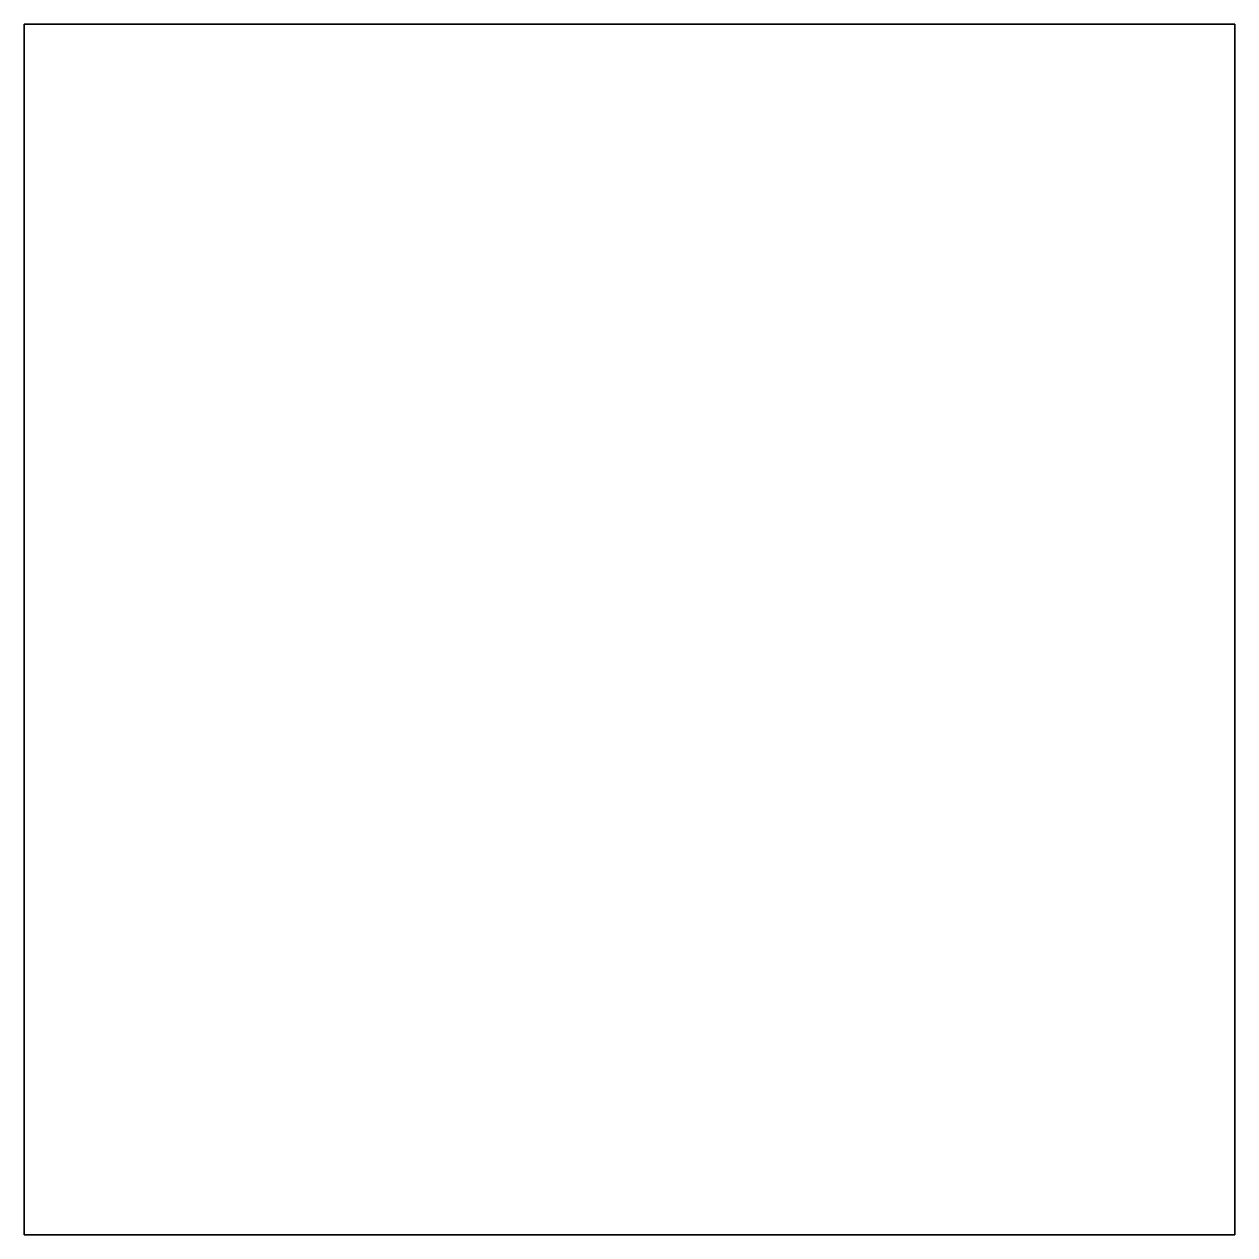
# Model space of a CAD drawing. Extents: x 233 to 593, y 141 to 501.
import ezdxf

# ---------------------------------------------------------------- set-up
doc = ezdxf.new("R2010")
doc.units = 0

msp = doc.modelspace()

# ---------------------------------------------------------------- linework, layer by layer
at = {"color": 7, "lineweight": 35}
for p, q in [((593.316895, 500.61969), (233.316895, 500.61969)), ((233.316895, 500.61969), (233.316895, 140.61969)), ((593.316895, 140.61969), (593.316895, 500.61969)), ((233.316895, 140.61969), (593.316895, 140.61969))]:
    msp.add_line(p, q, dxfattribs=at)

doc.saveas('drawing.dxf')
